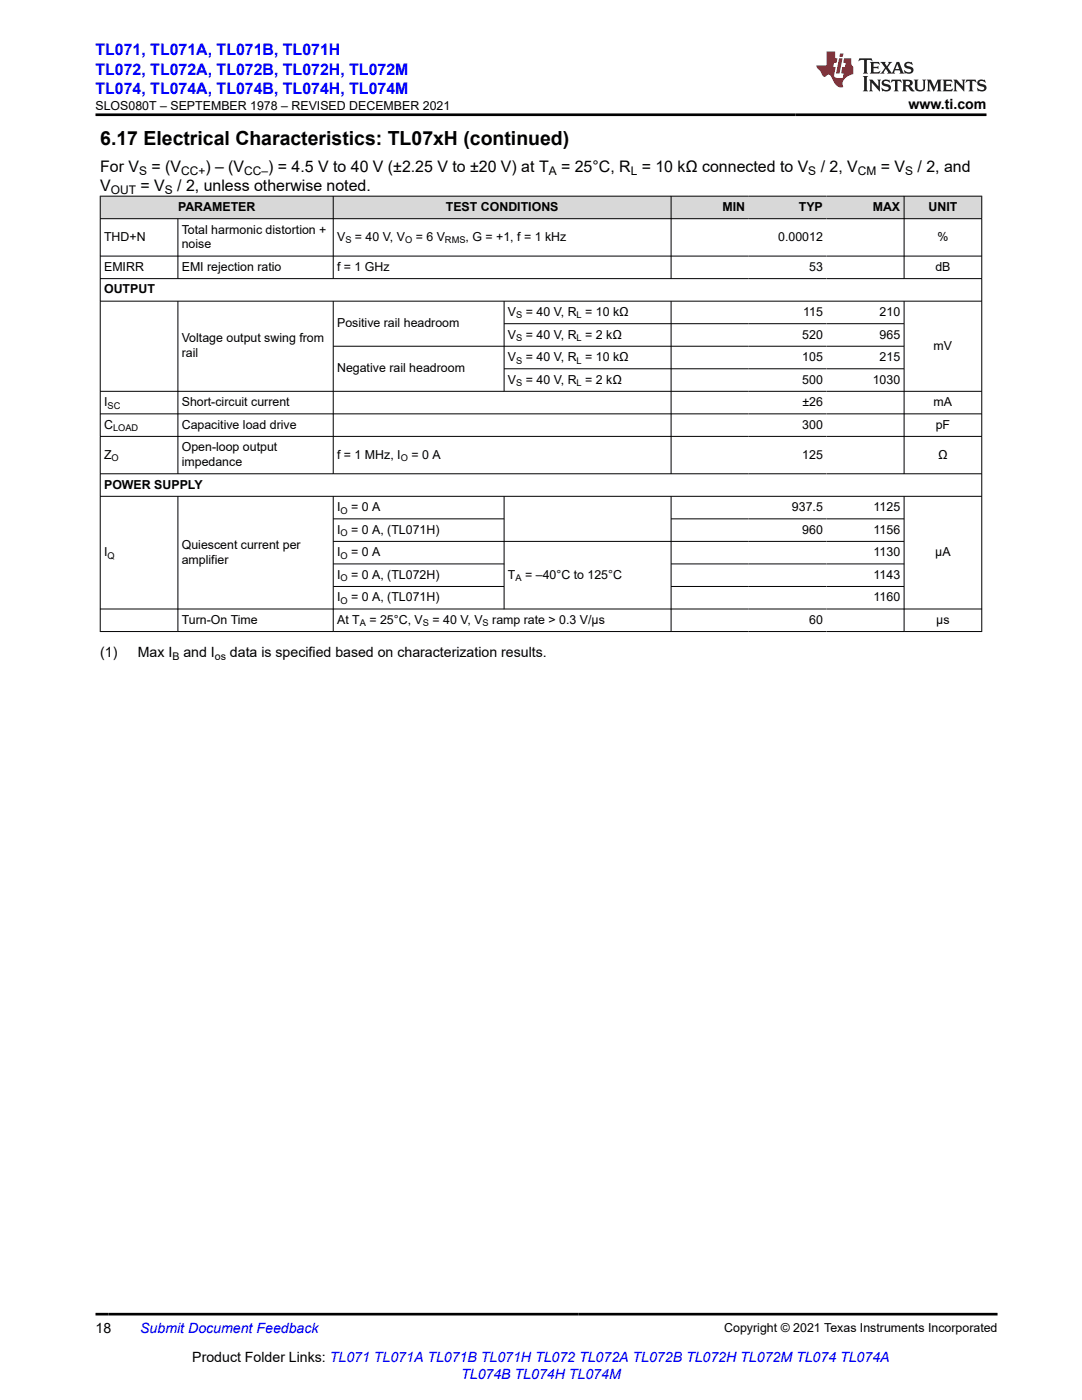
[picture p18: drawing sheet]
<svg xmlns="http://www.w3.org/2000/svg" width="216mm" height="279mm" viewBox="0 0 216 279" stroke-linecap="round" stroke-linejoin="round" font-family="sans-serif">
<defs><g id="words">
<text font-size="3.9" x="20" y="28.8">6.17 Electrical Characteristics: TL07xH (continued)</text>
<g font-size="3.2" fill="#00f">
<text x="19.1" y="11.1">TL071, TL071A, TL071B, TL071H</text>
<text x="19.1" y="14.9">TL072, TL072A, TL072B, TL072H, TL072M</text>
<text x="19.1" y="18.7">TL074, TL074A, TL074B, TL074H, TL074M</text>
</g>
<g font-size="3.2">
<text x="20" y="34.3">For V</text>
<text x="30.2" y="34.3">= (V</text>
<text x="41" y="34.3">) – (V</text>
<text x="53.5" y="34.3">) = 4.5 V to 40 V (±2.25 V to ±20 V) at T</text>
<text x="112" y="34.3">= 25°C, R = 10 kΩ connected to V</text>
<text x="163.8" y="34.3">/ 2, V</text>
<text x="175.8" y="34.3">= V</text>
<text x="183.1" y="34.3">/ 2, and</text>
<text x="20" y="38.1">V</text>
<text x="28" y="38.1">= V</text>
<text x="35.3" y="38.1">/ 2, unless otherwise noted.</text>
</g>
<g font-size="2.8">
<text x="181.3" y="21.8">www.ti.com</text>
<text x="20" y="131.2">(1)</text>
<text x="27.5" y="131.2">Max I</text>
<text x="36.6" y="131.2">and I</text>
<text x="45.9" y="131.2">data is specified based on characterization results.</text>
<text x="19.1" y="266.1">18</text>
<text x="38.4" y="271.7">Product Folder Links: TL071 TL071A TL071B TL071H TL072 TL072A TL072B TL072H TL072M TL074 TL074A</text>
</g>
<g font-size="2.8" fill="#00f">
<text x="28" y="266.1">Submit Document Feedback</text>
<text x="92" y="275.1">TL074B TL074H TL074M</text>
</g>
<g font-size="2.5">
<text x="19.1" y="21.9">SLOS080T – SEPTEMBER 1978 – REVISED DECEMBER 2021</text>
<text x="35.5" y="42.1">PARAMETER</text>
<text x="36.3" y="46.6">Total harmonic distortion +</text>
<text x="89" y="42.1">TEST CONDITIONS</text>
<text x="144.2" y="42.1">MIN</text>
<text x="159.4" y="42.1">TYP</text>
<text x="174.1" y="42.1">MAX</text>
<text x="185.3" y="42.1">UNIT</text>
<text x="20.8" y="48.1">THD+N</text>
<text x="36.3" y="49.6">noise</text>
<text x="67.3" y="48.1">V</text>
<text x="70.8" y="48.1">= 40 V, V</text>
<text x="83" y="48.1">= 6 V</text>
<text x="92.9" y="48.1">, G = +1, f = 1 kHz</text>
<text x="155.3" y="48.1">0.00012</text>
<text x="187.1" y="48.1">%</text>
<text x="20.8" y="54.1">EMIRR</text>
<text x="20.8" y="58.6">OUTPUT</text>
<text x="36.3" y="54.1">EMI rejection ratio</text>
<text x="67.3" y="54.1">f = 1 GHz</text>
<text x="161.5" y="54.1">53</text>
<text x="186.6" y="54.1">dB</text>
<text x="67.3" y="65.3">Positive rail headroom</text>
<text x="101.4" y="63.1">V</text>
<text x="104.9" y="63.1">= 40 V, R = 10 kΩ</text>
<text x="160.3" y="63.1">115</text>
<text x="175.5" y="63.1">210</text>
<text x="36.3" y="68.3">Voltage output swing from</text>
<text x="36.3" y="71.3">rail</text>
<text x="101.4" y="67.6">V</text>
<text x="104.9" y="67.6">= 40 V, R = 2 kΩ</text>
<text x="160.1" y="67.6">520</text>
<text x="175.5" y="67.6">965</text>
<text x="186.3" y="69.8">mV</text>
<text x="67.3" y="74.3">Negative rail headroom</text>
<text x="101.4" y="72.1">V</text>
<text x="101.4" y="76.6">V</text>
<text x="104.9" y="72.1">= 40 V, R = 10 kΩ</text>
<text x="104.9" y="76.6">= 40 V, R = 2 kΩ</text>
<text x="160.1" y="72.1">105</text>
<text x="160.1" y="76.6">500</text>
<text x="174.1" y="76.6">1030</text>
<text x="175.5" y="72.1">215</text>
<text x="20.8" y="81.1">I</text>
<text x="36.3" y="81.1">Short-circuit current</text>
<text x="160.1" y="81.1">±26</text>
<text x="186.3" y="81.1">mA</text>
<text x="20.8" y="85.6">C</text>
<text x="36.3" y="85.6">Capacitive load drive</text>
<text x="160.1" y="85.6">300</text>
<text x="186.7" y="85.6">pF</text>
<text x="20.8" y="91.5">Z</text>
<text x="36.3" y="90.1">Open-loop output</text>
<text x="36.3" y="93">impedance</text>
<text x="67.3" y="91.5">f = 1 MHz, I</text>
<text x="82.1" y="91.5">= 0 A</text>
<text x="160.1" y="91.5">125</text>
<text x="187.2" y="91.5">Ω</text>
<text x="20.8" y="97.5">POWER SUPPLY</text>
<text x="67.3" y="102">I</text>
<text x="67.3" y="106.5">I</text>
<text x="70.1" y="102">= 0 A</text>
<text x="70.1" y="106.5">= 0 A, (TL071H)</text>
<text x="158" y="102">937.5</text>
<text x="160.1" y="106.5">960</text>
<text x="174.3" y="102">1125</text>
<text x="174.3" y="106.5">1156</text>
<text x="20.8" y="111">I</text>
<text x="36.3" y="109.5">Quiescent current per</text>
<text x="36.3" y="112.5">amplifier</text>
<text x="67.3" y="111">I</text>
<text x="70.1" y="111">= 0 A</text>
<text x="174.3" y="111">1130</text>
<text x="186.6" y="111">µA</text>
<text x="67.3" y="115.5">I</text>
<text x="70.1" y="115.5">= 0 A, (TL072H)</text>
<text x="101.4" y="115.5">T</text>
<text x="104.8" y="115.5">= –40°C to 125°C</text>
<text x="174.3" y="115.5">1143</text>
<text x="36.3" y="124.5">Turn-On Time</text>
<text x="67.3" y="120">I</text>
<text x="67.3" y="124.5">At T</text>
<text x="70.1" y="120">= 0 A, (TL071H)</text>
<text x="73.7" y="124.5">= 25°C, V</text>
<text x="86.3" y="124.5">= 40 V, V</text>
<text x="98.2" y="124.5">ramp rate &gt; 0.3 V/µs</text>
<text x="161.5" y="124.5">60</text>
<text x="174.3" y="120">1160</text>
<text x="186.8" y="124.5">μs</text>
<text x="144.5" y="265.8">Copyright © 2021 Texas Instruments Incorporated</text>
</g>
<g font-size="2.4">
<text x="27.8" y="34.9">S</text>
<text x="36.1" y="34.9">CC+</text>
<text x="48.7" y="34.9">CC–</text>
<text x="109.5" y="34.9">A</text>
<text x="125.8" y="34.9">L</text>
<text x="161.3" y="34.9">S</text>
<text x="171.2" y="34.9">CM</text>
<text x="180.6" y="34.9">S</text>
<text x="22.1" y="38.7">OUT</text>
<text x="32.9" y="38.7">S</text>
</g>
<g font-size="2.1">
<text x="34.4" y="131.8">B</text>
<text x="42.9" y="131.8">os</text>
</g>
<g font-size="1.9">
<text x="68.9" y="48.6">S</text>
<text x="80.8" y="48.6">O</text>
<text x="88.8" y="48.6">RMS</text>
<text x="103" y="63.6">S</text>
<text x="115.1" y="63.6">L</text>
<text x="103" y="68.1">S</text>
<text x="115.1" y="68.1">L</text>
<text x="103" y="72.6">S</text>
<text x="103" y="77.1">S</text>
<text x="115.1" y="72.6">L</text>
<text x="115.1" y="77.1">L</text>
<text x="21.5" y="81.6">SC</text>
<text x="22.6" y="86">LOAD</text>
<text x="22.3" y="92">O</text>
<text x="80" y="92">O</text>
<text x="67.9" y="102.5">O</text>
<text x="67.9" y="107">O</text>
<text x="21.5" y="111.5">Q</text>
<text x="67.9" y="111.5">O</text>
<text x="67.9" y="116">O</text>
<text x="102.9" y="116">A</text>
<text x="67.9" y="120.5">O</text>
<text x="71.8" y="125">A</text>
<text x="84.4" y="125">S</text>
<text x="96.3" y="125">S</text>
</g>
</g></defs>
<g fill="#d8d8d8">
<path d="M20 39.1h175.9v4.5h-175.9z" fill-rule="evenodd"/>
<path d="M20.1 39.2h46.3v4.4h-46.3z" fill-rule="evenodd"/>
<path d="M66.6 39.2h67.2v4.4h-67.2z" fill-rule="evenodd"/>
<path d="M134 39.2h15.4v4.4h-15.4z" fill-rule="evenodd"/>
<path d="M149.4 39.2h15.5v4.4h-15.5z" fill-rule="evenodd"/>
<path d="M164.9 39.2h15.4v4.4h-15.4z" fill-rule="evenodd"/>
<path d="M180.5 39.2h15.3v4.4h-15.3z" fill-rule="evenodd"/>
</g>
<g fill="none" stroke="#000" stroke-width=".2">
<path d="M19.9 39.1h176.1M20 39.1v87M66.5 39.1v16.6M133.9 39.1v16.6M180.4 39.1v16.6M195.9 39.1v87M19.9 43.6h176.1M19.9 51.1h176.1M19.9 55.6h176.1M35.5 43.6v12.1M19.9 60.1h176.1M19.9 78.1h176.1"/>
<path d="M35.5 60.1v34.5M66.5 60.1v34.5M66.5 69.1h114M100.6 60.1v18.1M100.6 64.6h79.9M100.6 73.6h79.9M133.9 60.1v34.5M180.4 60.1v34.5M19.9 82.6h176.1M19.9 87.1h176.1M19.9 94.6h176.1M19.9 99.1h176.1"/>
<path d="M35.5 99.1v27M66.5 99.1v27M100.6 99.1v22.5M133.9 99.1v27M180.4 99.1v27M66.5 103.5h34.2M66.5 108h114M66.5 112.5h34.2M66.5 117h34.2M133.9 103.5h46.6M133.9 112.5h46.6M133.9 117h46.6"/>
<path d="M19.9 121.5h176.1M19.9 126h176.1"/>
</g>
<path d="M171.5 11.6l-.2 .6 .5-.2h.6v.1v2.2l-.2 .4h1l-.2-.4v-2.2v-.1h.5l.6 .2-.2-.6zM173.6 12.4l.2 .3v1.6l-.2 .4h1.9l.1-.6a1.08 1.08 0 0 1-1.3 .2v-.7h.6l.4 .2v-.7l-.4 .2h-.6v-.5l.2-.2a1 1 0 0 1 1 .3l-.1-.5zM175.7 12.4l.9 1.1-1 1.2h.9l-.2-.2 .5-.8 .4 .8-.2 .2h1.6l-.2-.2 .2-.5h.9l.1 .5-.1 .2h.9l-.2-.4-.8-1.9h-.5l-.9 2.1-.9-1.1 .9-1h-.8l.2 .2-.4 .6-.4-.6 .2-.2zM179 12.8l.4 1h-.7zM180.7 12.5a.65 .65 0 0 0-.2 .7 .65 .65 0 0 0 .6 .5l.6 .1 .1 .3a.79 .79 0 0 1-.7 .4 .79 .79 0 0 1-.7-.5l.1 .7 .2-.1a.93 .93 0 0 0 1.1 0 .93 .93 0 0 0 .4-.9 1.46 1.46 0 0 0-1.2-.6l-.1-.3a1.09 1.09 0 0 1 1.2 .2l-.2-.6-.1 .1-.5-.2zM172.2 15.2l.2 .4v2.2l-.2 .4h1l-.2-.4v-2.2l.2-.4zM173.4 15.9l.2 .4v1.5l-.2 .4h.8l-.3-.4 .1-1.3 1.6 1.8v-2l.2-.4h-.7l.1 .2 .1 1.1-1.2-1.3zM176.2 16a.65 .65 0 0 0-.2 .8 .65 .65 0 0 0 .6 .4l.6 .2 .1 .2a.79 .79 0 0 1-.7 .4 .79 .79 0 0 1-.7-.5l.1 .7 .2-.1a.93 .93 0 0 0 1.1 .1 .93 .93 0 0 0 .4-1 1.46 1.46 0 0 0-1.2-.5l-.1-.4a1.09 1.09 0 0 1 1.2 .2l-.1-.6-.2 .1-.5-.1zM177.9 15.9l-.1 .6a.63 .63 0 0 1 .8-.3v1.6l-.3 .4h1l-.2-.4v-1.6a.66 .66 0 0 1 .8 .3l-.1-.6zM180 15.9l.2 .4v1.5l-.2 .4h1l-.2-.2-.1-.7h.5l.1 .2a.79 .79 0 0 0 1.2 .6l-1-.9a.61 .61 0 0 0 .6-.6 .61 .61 0 0 0-.5-.7zM180.8 16.2h.1a.47 .47 0 0 1 .5 .1 .47 .47 0 0 1 .1 .5l-.1 .1-.7 .1zM182.3 15.9l.2 .2a2.27 2.27 0 0 0 .4 2 1.04 1.04 0 0 0 1.7-.7v-1.3l.2-.2h-.8l.2 .4v1.1a.6 .6 0 0 1-.6 .6 .6 .6 0 0 1-.6-.6v-1.1l.3-.4zM184.9 15.9l.2 .4v1.5l-.2 .4h.8l-.3-.4v-1.4l.9 1.9 .9-1.9v1.4l-.3 .4h1l-.2-.4v-1.5l.2-.4h-.8l-.7 1.5-.6-1.5zM188.1 15.9l.2 .4v1.5l-.2 .4h1.9l.1-.6a1.09 1.09 0 0 1-1.3 .2v-.7h.6l.4 .2v-.6l-.4 .2h-.6v-.6l.2-.1a1.01 1.01 0 0 1 1 .3l-.1-.6zM190.2 15.9l.3 .4v1.5l-.3 .4h.8l-.2-.4v-1.3l1.6 1.8v-2l.2-.4h-.7l.2 .2v1.1l-1.2-1.3zM192.8 15.9l-.1 .6a.63 .63 0 0 1 .8-.3v1.6l-.3 .4h1l-.2-.4v-1.6a.66 .66 0 0 1 .8 .3l-.1-.6zM195.2 16a.65 .65 0 0 0-.2 .8 .65 .65 0 0 0 .6 .4l.6 .2 .2 .2a.79 .79 0 0 1-.7 .4 .79 .79 0 0 1-.7-.5l.1 .7 .2-.1a.93 .93 0 0 0 1 .1 .93 .93 0 0 0 .5-1 1.46 1.46 0 0 0-1.3-.5v-.4a1.09 1.09 0 0 1 1.2 .2l-.2-.6-.2 .1-.5-.1z" fill="#231f20"/>
<path d="M164.9 10.3v2.7h-2l.1 .4 .8 1a.95 .95 0 0 0 1 .9 .59 .59 0 0 1 .5-.4 .59 .59 0 0 1 .5 .3l.4 .8a1.59 1.59 0 0 0 2.1 1.4 1.61 1.61 0 0 1 1-2.3l1-.3-.1-1.5a1.59 1.59 0 0 1-.3-1.7h-1.5l-.2 .9h.6l-.2 .9h-.5l-.2 .9v.3l.4 .1-.1 .9h-.7a.73 .73 0 0 1-1-.7l.3-1.5h-.5l.1-.9h.5l.2-.9h-.5v-1.3zM167.4 11.6l-.6 3.1h.7l.6-3.1zM167.6 10.7l-.1 .6h.7l.1-.6z" fill="#ed1c24"/>
<path d="M19.1 22.9h177.8M19.1 262.3h179.9" fill="none" stroke="#000" stroke-width=".53"/>
<use href="#words"/>
</svg>
